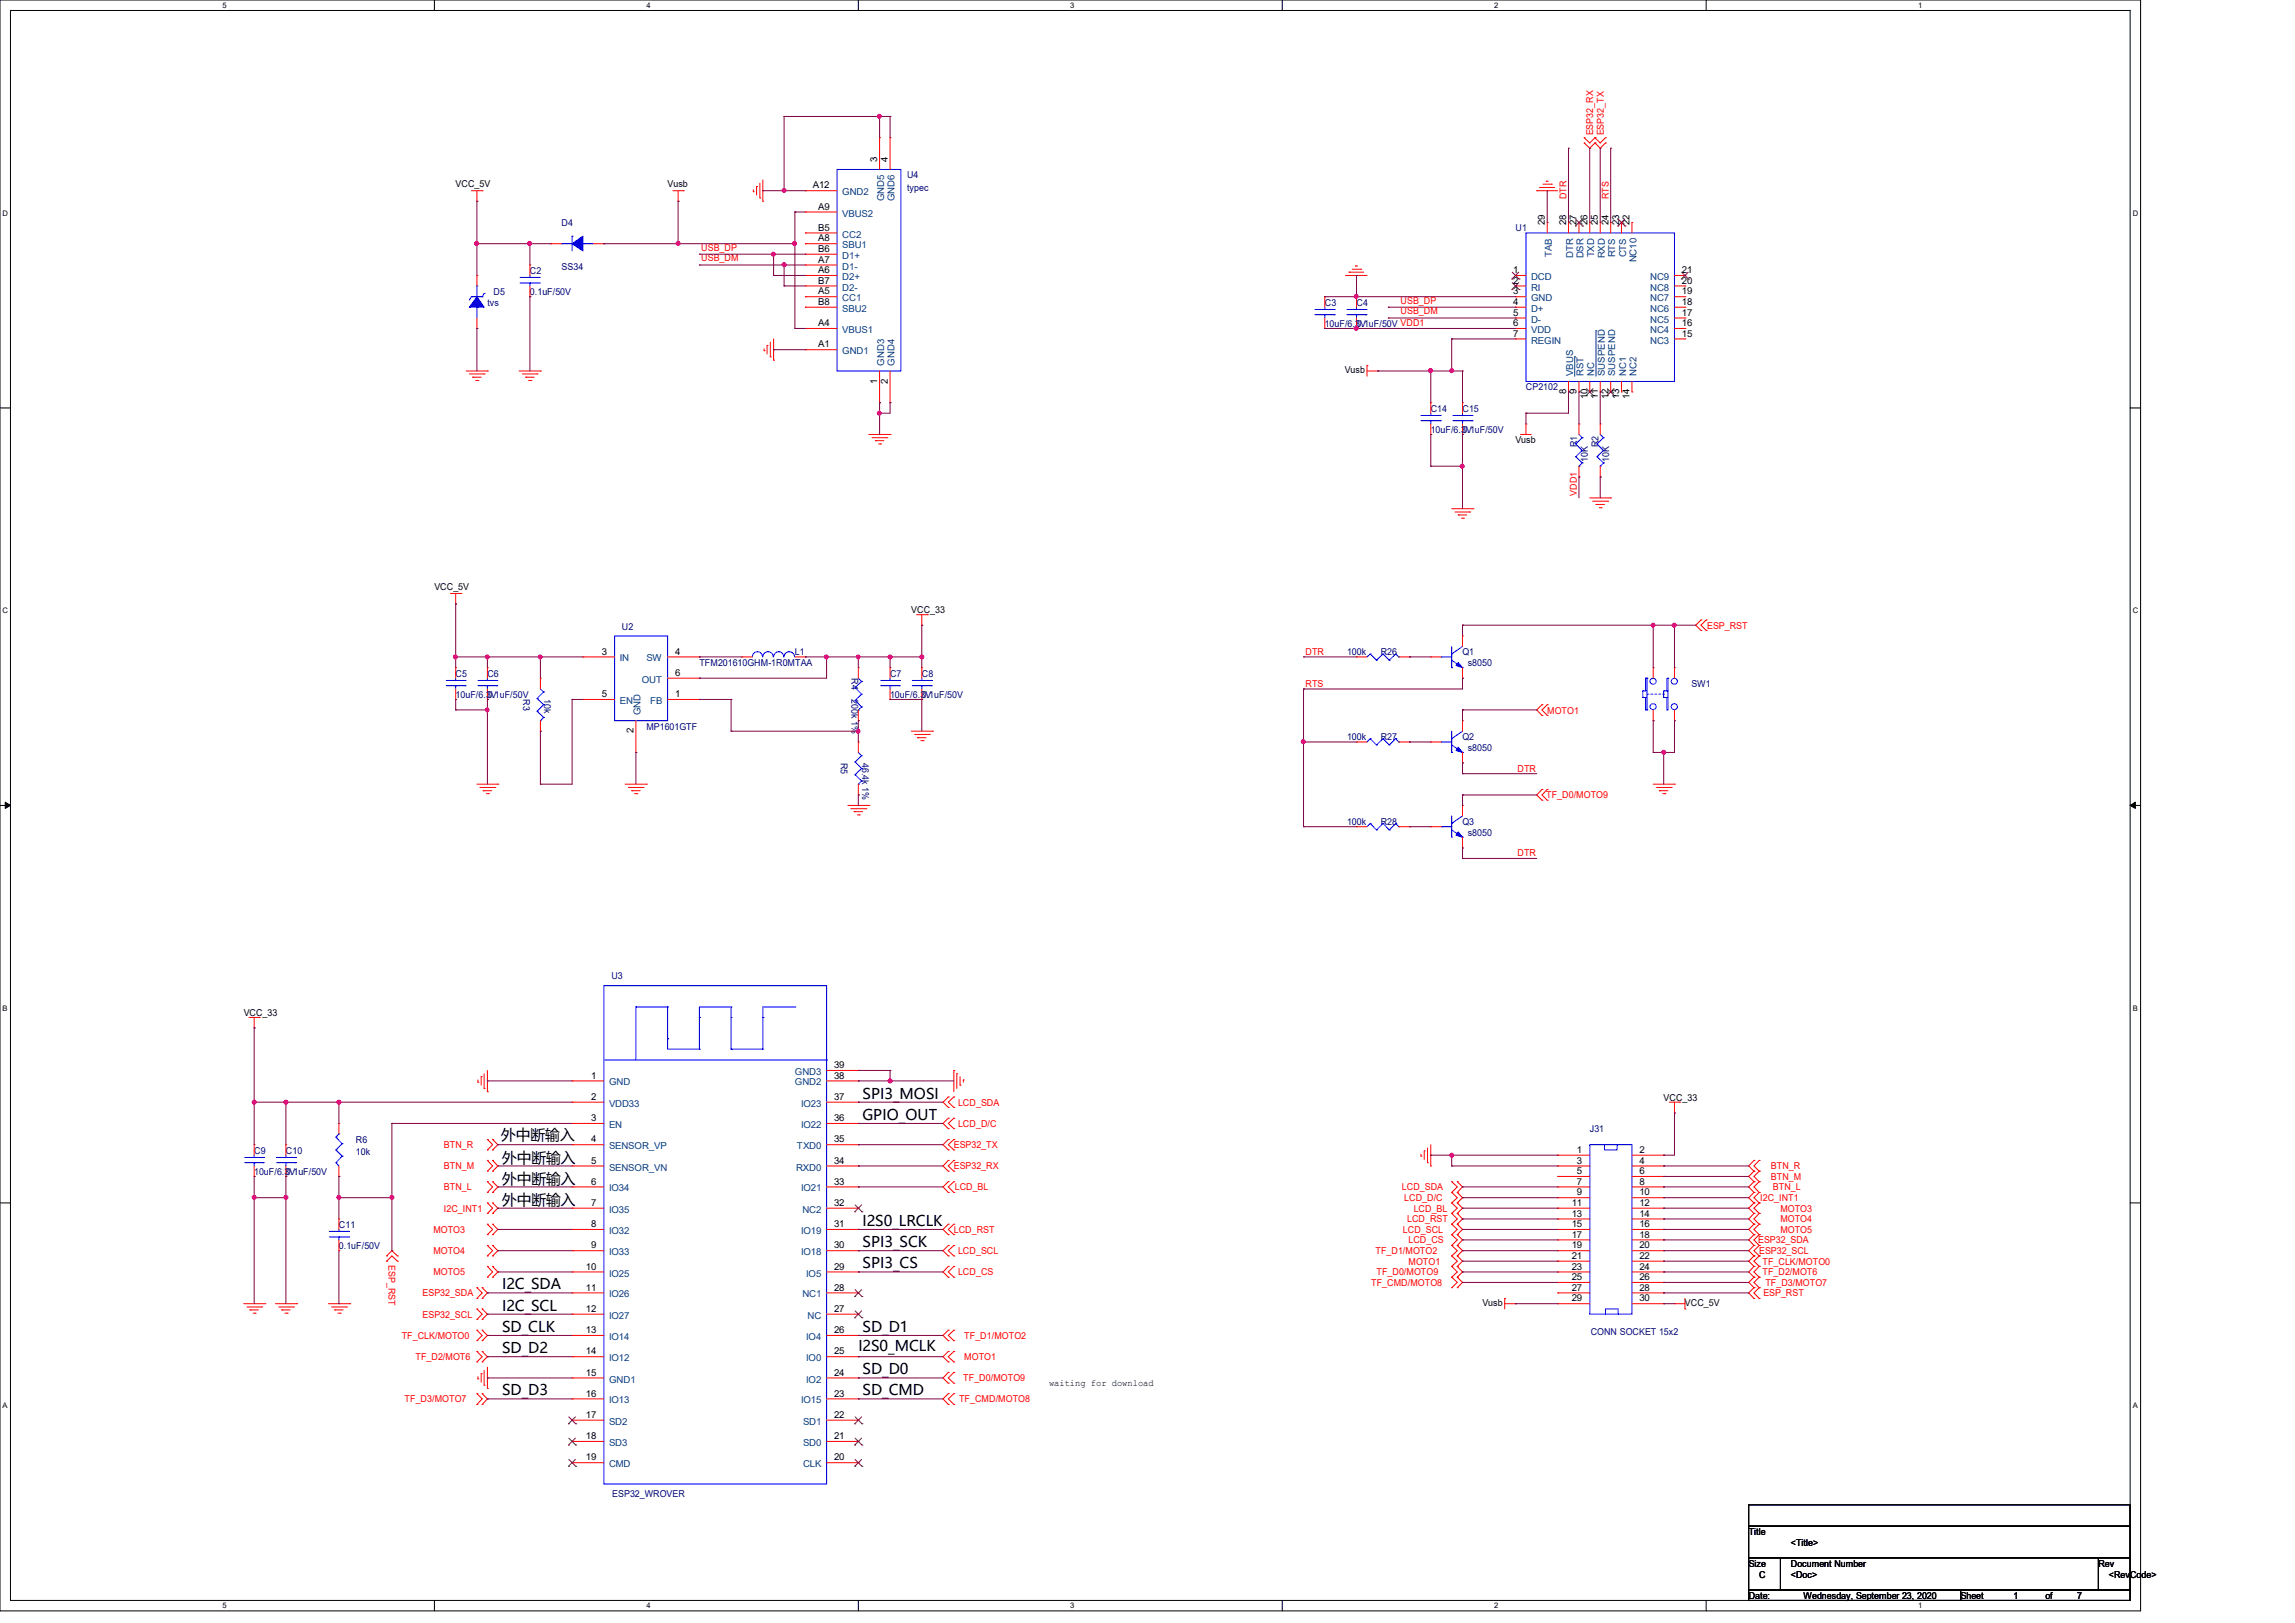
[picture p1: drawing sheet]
<svg xmlns="http://www.w3.org/2000/svg" width="297mm" height="210mm" viewBox="0 0 297 210" stroke-linecap="round" stroke-linejoin="round" font-family="sans-serif">
<defs><g id="words">
<g font-size="1.9">
<text x="111.6" y="142.2">SPI3_MOSI</text>
<text x="64.9" y="147.5">外中断输入</text>
<text x="111.6" y="144.9">GPIO_OUT</text>
<text x="65" y="150.5">外中断输入</text>
<text x="65" y="153.2">外中断输入</text>
<text x="65" y="155.9">外中断输入</text>
<text x="111.6" y="158.6">I2S0_LRCLK</text>
<text x="111.6" y="161.3">SPI3_SCK</text>
<text x="65" y="166.8">I2C_SDA</text>
<text x="111.6" y="164.1">SPI3_CS</text>
<text x="65" y="172.3">SD_CLK</text>
<text x="65" y="169.6">I2C_SCL</text>
<text x="111.6" y="172.3">SD_D1</text>
<text x="65" y="175">SD_D2</text>
<text x="111.1" y="174.8">I2S0_MCLK</text>
<text x="111.6" y="177.8">SD_D0</text>
<text x="65" y="180.6">SD_D3</text>
<text x="111.6" y="180.6">SD_CMD</text>
</g>
<g font-size="1.2" fill="#f00">
<text x="206.2" y="17.5" transform="rotate(-90 206.2 17.5)">ESP32_RX</text>
<text x="207.6" y="17.5" transform="rotate(-90 207.6 17.5)">ESP32_TX</text>
<text x="202.7" y="25.8" transform="rotate(-90 202.7 25.8)">DTR</text>
<text x="208.2" y="25.8" transform="rotate(-90 208.2 25.8)">RTS</text>
<text x="90.8" y="33.8">USB_DM</text>
<text x="90.8" y="32.4">USB_DP</text>
<text x="181.3" y="39.3">USB_DP</text>
<text x="181.3" y="40.7">USB_DM</text>
<text x="204.1" y="64.2" transform="rotate(-90 204.1 64.2)">VDD1</text>
<text x="220.9" y="81.4">ESP_RST</text>
<text x="168.9" y="84.8">DTR</text>
<text x="168.9" y="88.9">RTS</text>
<text x="200.2" y="92.3">MOTO1</text>
<text x="196.4" y="99.9">DTR</text>
<text x="200.1" y="103.3">TF_D0/MOTO9</text>
<text x="196.4" y="110.8">DTR</text>
<text x="124" y="143.1">LCD_SDA</text>
<text x="57.4" y="148.6">BTN_R</text>
<text x="123.4" y="148.6">ESP32_TX</text>
<text x="124" y="145.8">LCD_D/C</text>
<text x="57.4" y="151.3">BTN_M</text>
<text x="57.4" y="154">BTN_L</text>
<text x="123.4" y="151.3">ESP32_RX</text>
<text x="123.6" y="154">LCD_BL</text>
<text x="181.4" y="154">LCD_SDA</text>
<text x="181.7" y="155.4">LCD_D/C</text>
<text x="227.8" y="155.4">I2C_INT1</text>
<text x="229.2" y="151.3">BTN_R</text>
<text x="229.2" y="152.7">BTN_M</text>
<text x="229.4" y="154">BTN_L</text>
<text x="56.1" y="159.6">MOTO3</text>
<text x="57.4" y="156.8">I2C_INT1</text>
<text x="123.4" y="159.6">LCD_RST</text>
<text x="181.6" y="159.6">LCD_SCL</text>
<text x="182.1" y="158.2">LCD_RST</text>
<text x="182.3" y="160.9">LCD_CS</text>
<text x="183" y="156.8">LCD_BL</text>
<text x="227.5" y="160.9">ESP32_SDA</text>
<text x="230.4" y="156.8">MOTO3</text>
<text x="230.4" y="158.2">MOTO4</text>
<text x="230.4" y="159.6">MOTO5</text>
<text x="50.3" y="163.7" transform="rotate(90 50.3 163.7)">ESP_RST</text>
<text x="54.7" y="167.8">ESP32_SDA</text>
<text x="56.1" y="162.3">MOTO4</text>
<text x="56.1" y="165">MOTO5</text>
<text x="124" y="162.3">LCD_SCL</text>
<text x="124" y="165">LCD_CS</text>
<text x="177.5" y="166.4">TF_CMD/MOTO8</text>
<text x="178" y="162.3">TF_D1/MOTO2</text>
<text x="178.1" y="165">TF_D0/MOTO9</text>
<text x="182.3" y="163.7">MOTO1</text>
<text x="227.7" y="162.3">ESP32_SCL</text>
<text x="228.1" y="163.7">TF_CLK/MOTO0</text>
<text x="228.1" y="165">TF_D2/MOT6</text>
<text x="228.2" y="167.8">ESP_RST</text>
<text x="228.5" y="166.4">TF_D3/MOTO7</text>
<text x="52" y="173.3">TF_CLK/MOTO0</text>
<text x="54.7" y="170.5">ESP32_SCL</text>
<text x="124.8" y="173.3">TF_D1/MOTO2</text>
<text x="53.8" y="176">TF_D2/MOT6</text>
<text x="124.7" y="178.7">TF_D0/MOTO9</text>
<text x="124.8" y="176">MOTO1</text>
<text x="52.4" y="181.5">TF_D3/MOTO7</text>
<text x="124.1" y="181.5">TF_CMD/MOTO8</text>
</g>
<g font-size="1.2">
<text x="113.5" y="21" transform="rotate(-90 113.5 21)">3</text>
<text x="114.9" y="21" transform="rotate(-90 114.9 21)">4</text>
<text x="59" y="24.2">VCC_5V</text>
<text x="86.4" y="24.2">Vusb</text>
<text x="105.2" y="24.4">A12</text>
<text x="105.9" y="29.8">B5</text>
<text x="105.9" y="27.1">A9</text>
<text x="199.9" y="29.2" transform="rotate(-90 199.9 29.2)">29</text>
<text x="202.7" y="29.2" transform="rotate(-90 202.7 29.2)">28</text>
<text x="204" y="29.2" transform="rotate(-90 204 29.2)">27</text>
<text x="205.4" y="29.2" transform="rotate(-90 205.4 29.2)">26</text>
<text x="206.8" y="29.2" transform="rotate(-90 206.8 29.2)">25</text>
<text x="208.2" y="29.2" transform="rotate(-90 208.2 29.2)">24</text>
<text x="209.5" y="29.2" transform="rotate(-90 209.5 29.2)">23</text>
<text x="210.9" y="29.2" transform="rotate(-90 210.9 29.2)">22</text>
<text x="105.9" y="35.3">A6</text>
<text x="105.9" y="34">A7</text>
<text x="105.9" y="32.6">B6</text>
<text x="105.9" y="31.2">A8</text>
<text x="195.8" y="35.3">1</text>
<text x="217.7" y="35.3">21</text>
<text x="105.9" y="39.5">B8</text>
<text x="105.9" y="38.1">A5</text>
<text x="105.9" y="36.7">B7</text>
<text x="195.8" y="36.7">2</text>
<text x="195.8" y="38.1">3</text>
<text x="195.8" y="39.5">4</text>
<text x="195.8" y="40.9">5</text>
<text x="217.7" y="40.9">17</text>
<text x="217.7" y="39.5">18</text>
<text x="217.7" y="38.1">19</text>
<text x="217.7" y="36.7">20</text>
<text x="105.9" y="45">A1</text>
<text x="105.9" y="42.2">A4</text>
<text x="195.8" y="42.2">6</text>
<text x="195.8" y="43.6">7</text>
<text x="217.7" y="43.6">15</text>
<text x="217.7" y="42.2">16</text>
<text x="113.5" y="49.7" transform="rotate(-90 113.5 49.7)">1</text>
<text x="114.9" y="49.7" transform="rotate(-90 114.9 49.7)">2</text>
<text x="174" y="48.3">Vusb</text>
<text x="202.7" y="51" transform="rotate(-90 202.7 51)">8</text>
<text x="204" y="51" transform="rotate(-90 204 51)">9</text>
<text x="205.4" y="51.7" transform="rotate(-90 205.4 51.7)">10</text>
<text x="206.8" y="51.7" transform="rotate(-90 206.8 51.7)">11</text>
<text x="208.2" y="51.7" transform="rotate(-90 208.2 51.7)">12</text>
<text x="209.5" y="51.7" transform="rotate(-90 209.5 51.7)">13</text>
<text x="210.9" y="51.7" transform="rotate(-90 210.9 51.7)">14</text>
<text x="196.1" y="57.4">Vusb</text>
<text x="56.2" y="76.3">VCC_5V</text>
<text x="117.9" y="79.3">VCC_33</text>
<text x="77.9" y="84.7">3</text>
<text x="87.4" y="87.5">6</text>
<text x="87.4" y="84.7">4</text>
<text x="77.9" y="90.2">5</text>
<text x="82" y="94.9" transform="rotate(-90 82 94.9)">2</text>
<text x="87.4" y="90.2">1</text>
<text x="31.5" y="131.4">VCC_33</text>
<text x="76.5" y="139.6">1</text>
<text x="76.5" y="142.3">2</text>
<text x="107.9" y="142.3">37</text>
<text x="107.9" y="139.6">38</text>
<text x="107.9" y="138.2">39</text>
<text x="215.3" y="142.4">VCC_33</text>
<text x="76.5" y="145.1">3</text>
<text x="76.5" y="147.8">4</text>
<text x="107.9" y="147.8">35</text>
<text x="107.9" y="145.1">36</text>
<text x="204.1" y="149.2">1</text>
<text x="212.2" y="149.2">2</text>
<text x="76.5" y="150.6">5</text>
<text x="76.5" y="153.3">6</text>
<text x="107.9" y="153.3">33</text>
<text x="107.9" y="150.6">34</text>
<text x="204.1" y="150.6">3</text>
<text x="204.1" y="151.9">5</text>
<text x="204.1" y="153.3">7</text>
<text x="204.1" y="154.7">9</text>
<text x="212.2" y="150.6">4</text>
<text x="212.2" y="151.9">6</text>
<text x="212.2" y="153.3">8</text>
<text x="212.2" y="154.7">10</text>
<text x="76.5" y="156">7</text>
<text x="76.5" y="158.8">8</text>
<text x="76.5" y="161.5">9</text>
<text x="107.9" y="161.5">30</text>
<text x="107.9" y="158.8">31</text>
<text x="107.9" y="156">32</text>
<text x="203.4" y="156">11</text>
<text x="203.4" y="157.4">13</text>
<text x="203.4" y="158.8">15</text>
<text x="203.4" y="160.1">17</text>
<text x="203.4" y="161.5">19</text>
<text x="212.2" y="156">12</text>
<text x="212.2" y="157.4">14</text>
<text x="212.2" y="158.8">16</text>
<text x="212.2" y="160.1">18</text>
<text x="212.2" y="161.5">20</text>
<text x="75.8" y="164.3">10</text>
<text x="75.8" y="167">11</text>
<text x="107.9" y="167">28</text>
<text x="107.9" y="164.3">29</text>
<text x="203.4" y="162.9">21</text>
<text x="203.4" y="164.3">23</text>
<text x="203.4" y="165.6">25</text>
<text x="203.4" y="167">27</text>
<text x="212.2" y="162.9">22</text>
<text x="212.2" y="164.3">24</text>
<text x="212.2" y="165.6">26</text>
<text x="212.2" y="167">28</text>
<text x="75.8" y="169.8">12</text>
<text x="75.8" y="172.5">13</text>
<text x="107.9" y="172.5">26</text>
<text x="107.9" y="169.8">27</text>
<text x="191.9" y="169">Vusb</text>
<text x="203.4" y="168.4">29</text>
<text x="212.2" y="168.4">30</text>
<text x="218.1" y="169">VCC_5V</text>
<text x="75.8" y="175.3">14</text>
<text x="75.8" y="178">15</text>
<text x="107.9" y="178">24</text>
<text x="107.9" y="175.3">25</text>
<text x="135.8" y="179.3">waiting for download</text>
<text x="75.8" y="180.7">16</text>
<text x="75.8" y="183.5">17</text>
<text x="107.9" y="183.5">22</text>
<text x="107.9" y="180.7">23</text>
<text x="75.8" y="186.2">18</text>
<text x="75.8" y="189">19</text>
<text x="107.9" y="189">20</text>
<text x="107.9" y="186.2">21</text>
<text x="226.3" y="198.6">Title</text>
<text x="226.3" y="202.7">Size</text>
<text x="231.8" y="200">&lt;Title&gt;</text>
<text x="231.8" y="202.7">Document Number</text>
<text x="271.6" y="202.7">Rev</text>
<text x="226.3" y="206.9">Date:</text>
<text x="227.7" y="204.1">C</text>
<text x="231.8" y="204.1">&lt;Doc&gt;</text>
<text x="233.4" y="206.9">Wednesday, September 23, 2020</text>
<text x="253.7" y="206.9">Sheet</text>
<text x="260.6" y="206.9">1</text>
<text x="264.7" y="206.9">of</text>
<text x="268.8" y="206.9">7</text>
<text x="272.9" y="204.1">&lt;RevCode&gt;</text>
</g>
<g font-size="1.2" fill="#000080">
<text x="117.4" y="23.1">U4</text>
<text x="72.7" y="29.3">D4</text>
<text x="117.4" y="24.7">typec</text>
<text x="196.1" y="29.9">U1</text>
<text x="68.6" y="35.4">C2</text>
<text x="72.7" y="34.9">SS34</text>
<text x="63.1" y="39.5">tvs</text>
<text x="63.9" y="38.1">D5</text>
<text x="68.6" y="38.1">0.1uF/50V</text>
<text x="171.4" y="39.5">C3</text>
<text x="175.6" y="39.5">C4</text>
<text x="171.4" y="42.3">10uF/6.3V</text>
<text x="175.6" y="42.3">0.1uF/50V VDD1</text>
<text x="185.2" y="53.3">C14</text>
<text x="189.3" y="53.3">C15</text>
<text x="197.5" y="50.5">CP2102</text>
<text x="185.2" y="56">10uF/6.3V</text>
<text x="189.3" y="56">0.1uF/50V</text>
<text x="204.1" y="57.9" transform="rotate(-90 204.1 57.9)">R1</text>
<text x="205.5" y="59.8" transform="rotate(-90 205.5 59.8)">10K</text>
<text x="206.9" y="57.9" transform="rotate(-90 206.9 57.9)">R2</text>
<text x="208.2" y="59.8" transform="rotate(-90 208.2 59.8)">10K</text>
<text x="80.5" y="81.5">U2</text>
<text x="59" y="87.5">C5</text>
<text x="63.1" y="87.5">C6</text>
<text x="90.5" y="86.1">TFM201610GHM-1R0MTAA</text>
<text x="102.9" y="84.8">L1</text>
<text x="110.2" y="87.8" transform="rotate(90 110.2 87.8)">R4</text>
<text x="115.2" y="87.5">C7</text>
<text x="119.3" y="87.5">C8</text>
<text x="174.3" y="84.8">100k</text>
<text x="178.7" y="84.8">R26</text>
<text x="189.3" y="84.8">Q1</text>
<text x="189.9" y="86.1">s8050</text>
<text x="218.9" y="88.9">SW1</text>
<text x="59" y="90.3">10uF/6.3V</text>
<text x="63.1" y="90.3">0.1uF/50V</text>
<text x="67.7" y="90.5" transform="rotate(90 67.7 90.5)">R3</text>
<text x="70.4" y="90.5" transform="rotate(90 70.4 90.5)">10k</text>
<text x="83.6" y="94.4">MP1601GTF</text>
<text x="110.2" y="90.5" transform="rotate(90 110.2 90.5)">200k 1%</text>
<text x="115.2" y="90.3">10uF/6.3V</text>
<text x="119.3" y="90.3">0.1uF/50V</text>
<text x="174.3" y="95.8">100k</text>
<text x="178.7" y="95.8">R27</text>
<text x="189.3" y="95.8">Q2</text>
<text x="108.8" y="98.7" transform="rotate(90 108.8 98.7)">R5</text>
<text x="111.6" y="98.7" transform="rotate(90 111.6 98.7)">46.4k 1%</text>
<text x="189.9" y="97.2">s8050</text>
<text x="174.3" y="106.7">100k</text>
<text x="178.7" y="106.7">R28</text>
<text x="189.3" y="106.7">Q3</text>
<text x="189.9" y="108.1">s8050</text>
<text x="79.1" y="126.7">U3</text>
<text x="32.9" y="149.3">C9</text>
<text x="37" y="149.3">C10</text>
<text x="46.1" y="147.9">R6</text>
<text x="46.1" y="149.5">10k</text>
<text x="205.7" y="146.5">J31</text>
<text x="32.9" y="152">10uF/6.3V</text>
<text x="37" y="152">0.1uF/50V</text>
<text x="43.9" y="158.9">C11</text>
<text x="43.9" y="161.6">0.1uF/50V</text>
<text x="205.9" y="172.7">CONN SOCKET 15x2</text>
<text x="79.2" y="193.7">ESP32_WROVER</text>
</g>
<g font-size="1.2" fill="#004080">
<text x="109" y="28">VBUS2</text>
<text x="109" y="25.3">GND2</text>
<text x="114.4" y="26" transform="rotate(-90 114.4 26)">GND5</text>
<text x="115.8" y="26" transform="rotate(-90 115.8 26)">GND6</text>
<text x="109" y="34.9">D1-</text>
<text x="109" y="33.5">D1+</text>
<text x="109" y="32.1">SBU1</text>
<text x="109" y="30.7">CC2</text>
<text x="200.8" y="33.3" transform="rotate(-90 200.8 33.3)">TAB</text>
<text x="203.6" y="33.4" transform="rotate(-90 203.6 33.4)">DTR</text>
<text x="204.9" y="33.4" transform="rotate(-90 204.9 33.4)">DSR</text>
<text x="206.3" y="33.3" transform="rotate(-90 206.3 33.3)">TXD</text>
<text x="207.7" y="33.4" transform="rotate(-90 207.7 33.4)">RXD</text>
<text x="209" y="33.3" transform="rotate(-90 209 33.3)">RTS</text>
<text x="210.4" y="33.3" transform="rotate(-90 210.4 33.3)">CTS</text>
<text x="211.8" y="34" transform="rotate(-90 211.8 34)">NC10</text>
<text x="109" y="40.3">SBU2</text>
<text x="109" y="39">CC1</text>
<text x="109" y="37.6">D2-</text>
<text x="109" y="36.2">D2+</text>
<text x="198.2" y="36.2">DCD</text>
<text x="198.2" y="37.6">RI</text>
<text x="198.2" y="39">GND</text>
<text x="198.2" y="40.3">D+</text>
<text x="198.2" y="41.7">D-</text>
<text x="213.6" y="41.7">NC5</text>
<text x="213.6" y="40.3">NC6</text>
<text x="213.6" y="39">NC7</text>
<text x="213.6" y="37.6">NC8</text>
<text x="213.6" y="36.2">NC9</text>
<text x="109" y="45.8">GND1</text>
<text x="109" y="43.1">VBUS1</text>
<text x="114.4" y="47.3" transform="rotate(-90 114.4 47.3)">GND3</text>
<text x="115.8" y="47.3" transform="rotate(-90 115.8 47.3)">GND4</text>
<text x="198.2" y="43.1">VDD</text>
<text x="198.2" y="44.4">REGIN</text>
<text x="213.6" y="44.4">NC3</text>
<text x="213.6" y="43.1">NC4</text>
<text x="203.6" y="48.7" transform="rotate(-90 203.6 48.7)">VBUS</text>
<text x="204.9" y="48.7" transform="rotate(-90 204.9 48.7)">RST</text>
<text x="206.3" y="48.7" transform="rotate(-90 206.3 48.7)">NC</text>
<text x="207.7" y="48.7" transform="rotate(-90 207.7 48.7)">SUSPEND</text>
<text x="209" y="48.7" transform="rotate(-90 209 48.7)">SUSPEND</text>
<text x="210.4" y="48.7" transform="rotate(-90 210.4 48.7)">NC1</text>
<text x="211.8" y="48.7" transform="rotate(-90 211.8 48.7)">NC2</text>
<text x="80.2" y="85.6">IN</text>
<text x="83.1" y="88.3">OUT</text>
<text x="83.6" y="85.6">SW</text>
<text x="80.2" y="91.1">EN</text>
<text x="82.9" y="92.6" transform="rotate(-90 82.9 92.6)">GND</text>
<text x="84.2" y="91.1">FB</text>
<text x="78.8" y="140.5">GND</text>
<text x="78.8" y="143.2">VDD33</text>
<text x="102.9" y="140.5">GND2</text>
<text x="102.9" y="139.1">GND3</text>
<text x="103.7" y="143.2">IO23</text>
<text x="78.8" y="146">EN</text>
<text x="78.8" y="148.7">SENSOR_VP</text>
<text x="103.1" y="148.7">TXD0</text>
<text x="103.7" y="146">IO22</text>
<text x="78.8" y="151.5">SENSOR_VN</text>
<text x="78.8" y="154.2">IO34</text>
<text x="103" y="151.5">RXD0</text>
<text x="103.7" y="154.2">IO21</text>
<text x="78.8" y="156.9">IO35</text>
<text x="78.8" y="159.7">IO32</text>
<text x="103.7" y="159.7">IO19</text>
<text x="103.8" y="156.9">NC2</text>
<text x="78.8" y="162.4">IO33</text>
<text x="78.8" y="165.2">IO25</text>
<text x="78.8" y="167.9">IO26</text>
<text x="103.7" y="162.4">IO18</text>
<text x="103.8" y="167.9">NC1</text>
<text x="104.3" y="165.2">IO5</text>
<text x="78.8" y="170.6">IO27</text>
<text x="78.8" y="173.4">IO14</text>
<text x="104.3" y="173.4">IO4</text>
<text x="104.5" y="170.6">NC</text>
<text x="78.8" y="176.1">IO12</text>
<text x="78.8" y="178.9">GND1</text>
<text x="104.3" y="178.9">IO2</text>
<text x="104.3" y="176.1">IO0</text>
<text x="78.8" y="181.6">IO13</text>
<text x="78.8" y="184.4">SD2</text>
<text x="103.7" y="181.6">IO15</text>
<text x="103.9" y="184.4">SD1</text>
<text x="78.8" y="187.1">SD3</text>
<text x="78.8" y="189.9">CMD</text>
<text x="103.9" y="189.9">CLK</text>
<text x="103.9" y="187.1">SD0</text>
</g>
<g font-size="1">
<text x="28.8" y="1">5</text>
<text x="83.7" y="1">4</text>
<text x="138.5" y="1">3</text>
<text x="193.4" y="1">2</text>
<text x="248.2" y="1">1</text>
<text x=".3" y="27.9">D</text>
<text x="276" y="27.9">D</text>
<text x=".3" y="79.4">C</text>
<text x="276" y="79.4">C</text>
<text x=".3" y="130.8">B</text>
<text x="276" y="130.8">B</text>
<text x=".3" y="182.2">A</text>
<text x="276" y="182.2">A</text>
<text x="28.8" y="208.1">5</text>
<text x="83.7" y="208.1">4</text>
<text x="138.5" y="208.1">3</text>
<text x="193.4" y="208.1">2</text>
<text x="248.2" y="208.1">1</text>
</g>
</g></defs>
<path d="M0 0h277v208.4h-277zM1.4 1.4h274.3v205.7h-274.3z" fill="none" stroke="#000" stroke-width=".13"/>
<g fill="#fff">
<path d="M28.8 .1h.5v1.1h-.5z"/>
<path d="M28.8 207.2h.5v1.1h-.5z"/>
</g>
<path d="M56.2 0v1.4M56.2 207.1v1.3" fill="none" stroke="#000" stroke-width=".13"/>
<g fill="#fff">
<path d="M83.7 .1h.5v1.1h-.5z"/>
<path d="M83.7 207.2h.5v1.1h-.5z"/>
</g>
<path d="M111.1 0v1.4M111.1 207.1v1.3" fill="none" stroke="#000" stroke-width=".13"/>
<g fill="#fff">
<path d="M138.5 .1h.6v1.1h-.6z"/>
<path d="M138.5 207.2h.6v1.1h-.6z"/>
</g>
<path d="M165.9 0v1.4M165.9 207.1v1.3" fill="none" stroke="#000" stroke-width=".13"/>
<g fill="#fff">
<path d="M193.4 .1h.5v1.1h-.5z"/>
<path d="M193.4 207.2h.5v1.1h-.5z"/>
</g>
<path d="M220.8 0v1.4M220.8 207.1v1.3" fill="none" stroke="#000" stroke-width=".13"/>
<g fill="#fff">
<path d="M248.2 .1h.6v1.1h-.6z"/>
<path d="M248.2 207.2h.6v1.1h-.6z"/>
<path d="M.3 27.1h.8v1.1h-.8z"/>
<path d="M276 27.1h.7v1.1h-.7z"/>
<path d="M.3 78.5h.8v1.1h-.8z"/>
<path d="M276 78.5h.7v1.1h-.7z"/>
</g>
<path d="M0 52.8h1.4M275.7 52.8h1.3" fill="none" stroke="#000" stroke-width=".13"/>
<g fill="#fff">
<path d="M.3 129.9h.7v1.1h-.7z"/>
<path d="M276 129.9h.6v1.1h-.6z"/>
</g>
<path d="M0 104.2h1.4M275.7 104.2h1.3" fill="none" stroke="#000" stroke-width=".13"/>
<path d="M.7 103.8l.7 .4-.7 .4zM275.7 104.2l.7-.4v.8z" fill="#000" stroke="#000" stroke-width=".13"/>
<g fill="#fff">
<path d="M.3 181.4h.7v1.1h-.7z"/>
<path d="M276 181.4h.6v1.1h-.6z"/>
</g>
<path d="M0 155.7h1.4M275.7 155.7h1.3M226.3 194.7h49.4v2.8h-49.4zM226.3 197.5h49.4v4.1h-49.4zM226.3 201.6h4.1v4.1h-4.1zM226.3 205.7h27.4v1.4h-27.4zM230.4 201.6h41.2v4.1h-41.2zM253.7 205.7h22v1.4h-22zM271.6 201.6h4.1v4.1h-4.1z" fill="none" stroke="#000" stroke-width=".13"/>
<g fill="none" stroke="#f00" stroke-width=".13">
<path d="M113.8 17.8h.1M113.8 17.8v4.1M115.2 17.8h.1M115.2 17.8v4.1M205 18.5h.1M205 17.8h.1M205 18.5l.7 .7 .7-.7M205 17.8l.7 .7 .7-.7M206.4 18.5h.1M206.4 17.8h.1M206.4 18.5l.7 .7 .7-.7M206.4 17.8l.7 .7 .7-.7"/>
<path d="M207.8 18.5h.1M207.8 17.8h.1M61 24.7h1.4M61.7 26h.1M61.7 35.6h.1M61.7 24.7v1.3M61.7 35.6v1.4M62.4 24.7h.1M68.6 34.3h.1M68.6 38.4h.1M68.6 34.3v1.3M68.6 37v1.4"/>
<path d="M71.3 31.5h.1M71.3 31.5h1.4M76.8 31.5h1.3M78.1 31.5h.1M87.1 24.7h1.3M87.8 26h.1M87.8 24.7v1.3M88.4 24.7h.1M97.5 24.8h.1M97.5 24.6v.2M97.9 24.1h.1M97.9 24.1v1.1"/>
<path d="M98.3 25.6h.1M98.3 23.7v1.9M98.7 26h.1M98.7 23.3v2.7M104.2 39.8h.1M104.2 38.4h.1M104.2 37h.1M104.2 35.6h.1M104.2 34.3h.1M104.2 32.9h.1M104.2 31.5h.1M104.2 30.1h.1"/>
<path d="M104.2 27.4h.1M104.2 24.7h.1M104.2 24.7h4.1M104.2 35.6h4.1M104.2 31.5h4.1M104.2 37h4.1M104.2 38.4h4.1M104.2 39.8h4.1M104.2 34.3h4.1M104.2 32.9h4.1M104.2 30.1h4.1M104.2 27.4h4.1"/>
<path d="M171.4 38.4h.1M171.4 38.4v1.4M174.2 35.6h.1M174.2 35.6h2.7M174.6 35.2h.1M174.6 35.2h1.9M175 34.8h1.1M175.4 34.4h.1M175.4 34.4h.3M175.6 38.4h.1M175.6 38.4v1.4M176.1 34.8h.1"/>
<path d="M196.1 35.6h.1M196.1 37h.1M196.1 38.4h.1M196.1 39.8h.1M196.1 35.6h1.4M196.1 37h1.4M196.1 38.4h1.4M196.1 39.8h1.4M198.9 24.7h.1M198.9 24.7h2.7M199.3 24.3h.1M199.3 24.3h1.9"/>
<path d="M199.7 23.8h1.1M200.1 23.5h.1M200.1 23.5h.3M200.2 28.8h.1M200.2 28.8v1.3M200.8 23.8h.1M203 28.8h.1M203 28.8v1.3M204.3 28.8h.1M204.3 28.8v1.3M205.7 28.8h.1M205.7 28.8v1.3"/>
<path d="M207.1 28.8h.1M207.1 28.8v1.3M208.4 28.8h.1M208.4 28.8v1.3M209.8 28.8h.1M209.8 28.8v1.3M211.2 28.8h.1M211.2 28.8v1.3M216.7 35.6h1.4M216.7 37h1.4M216.7 38.4h1.4M216.7 39.8h1.4"/>
<path d="M218.1 39.8h.1M218.1 38.4h.1M218.1 37h.1M218.1 35.6h.1M60.3 48h2.8M60.7 48.4h2M61.2 48.8h.1M61.2 48.8h1.1M61.6 49.2h.2M61.7 42.5h.1M61.7 41.1v1.4M61.8 49.2h.1"/>
<path d="M62.7 48.4h.1M63.1 48h.1M67.2 48h2.7M67.6 48.4h1.9M68 48.8h.1M68 48.8h1.1M68.4 49.2h.3M68.7 49.2h.1M69.5 48.4h.1M69.9 48h.1M98.9 45.4h.1M98.9 45.1v.3"/>
<path d="M99.3 44.7h.1M99.3 44.7v1.1M99.7 46.2h.1M99.7 44.3v1.9M100.1 46.6h.1M100.1 43.9v2.7M104.2 45.3h.1M104.2 42.5h.1M104.2 42.5h4.1M104.2 45.3h4.1M112.4 56.2h2.8M112.9 56.6h1.9"/>
<path d="M113.3 57h.1M113.3 57h1.1M113.7 57.4h.3M113.8 52.1h.1M113.8 48v4.1M114 57.4h.1M114.8 56.6h.1M115.2 56.2h.1M115.2 52.1h.1M115.2 48v4.1M171.4 42.5h.1M171.4 41.1v1.4"/>
<path d="M175.6 42.5h.1M175.6 41.1v1.4M176.9 47.3h.1M176.9 48h1.4M176.9 47.3v1.4M178.3 48h.1M185.2 52.1h.1M185.2 56.2h.1M185.2 52.1v1.4M185.2 54.9v1.3M189.3 52.1h.1M189.3 56.2h.1"/>
<path d="M189.3 52.1v1.4M189.3 54.9v1.3M196.1 41.1h.1M196.1 42.5h.1M196.1 43.9h.1M196.1 41.1h1.4M196.1 42.5h1.4M196.1 43.9h1.4M196.8 56.2h.1M196.8 56.2h1.4M197.5 54.9h.1M197.5 54.9v1.3"/>
<path d="M203 50.7h.1M203 49.4v1.3M204.3 54.9h.1M204.3 50.7h.1M204.3 49.4v1.3M204.3 54.9v1.3M205.7 50.7h.1M205.7 49.4v1.3M207.1 54.9h.1M207.1 50.7h.1M207.1 49.4v1.3M207.1 54.9v1.3"/>
<path d="M208.4 50.7h.1M208.4 49.4v1.3M209.8 50.7h.1M209.8 49.4v1.3M211.2 50.7h.1M211.2 49.4v1.3M216.7 41.1h1.4M216.7 42.5h1.4M216.7 43.9h1.4M218.1 43.9h.1M218.1 42.5h.1M218.1 41.1h.1"/>
<path d="M58.3 76.8h1.3M59 78.1h.1M59 76.8v1.3M59.6 76.8h.1M118.6 79.5h1.4M119.3 79.5v1.4M120 79.5h.1M187.9 65.8h2.7M188.3 66.3h1.9M188.7 66.6h.1M188.7 66.6h1.1M189.1 67.1h.3"/>
<path d="M189.4 67.1h.1M190.2 66.3h.1M190.6 65.8h.1M204.3 61.7h.1M204.3 60.3v1.4M205.7 64.4h2.7M206.1 64.9h2M206.5 65.3h.1M206.5 65.3h1.1M207 65.7h.2M207.1 61.7h.1M207.1 60.3v1.4"/>
<path d="M207.2 65.7h.1M208.1 64.9h.1M208.4 64.4h.1M59 86.4h.1M59 90.5h.1M59 86.4v1.4M59 89.2v1.3M63.1 86.4h.1M63.1 90.5h.1M63.1 86.4v1.4M63.1 89.2v1.3M69.9 87.8h.1"/>
<path d="M69.9 94.6h.1M69.9 87.8v1.4M69.9 93.3v1.3M75.4 85h.1M75.4 90.5h.1M75.4 85h4.1M75.4 90.5h4.1M82.3 97.4h.1M82.3 93.3v4.1M86.4 85h4.1M86.4 90.5h4.1M86.4 87.8h4.1"/>
<path d="M90.5 90.5h.1M90.5 87.8h.1M90.5 85h.1M96 85h.1M96 85h1.4M102.9 85h1.3M104.2 85h.1M111.1 96h.1M111.1 86.4h.1M111.1 93.3h.1M111.1 86.4v1.4M111.1 91.9v1.4"/>
<path d="M111.1 96v1.4M115.2 86.4h.1M115.2 90.5h.1M115.2 86.4v1.4M115.2 89.2v1.3M117.9 94.6h2.8M118.4 95h1.9M118.7 95.5h.1M118.7 95.5h1.1M119.2 95.8h.3M119.3 80.9h.1M119.3 86.4h.1"/>
<path d="M119.3 90.5h.1M119.3 86.4v1.4M119.3 89.2v1.3M119.5 95.8h.1M120.3 95h.1M120.7 94.6h.1M175.6 96h.1M175.6 85h.1M175.6 96h1.3M175.6 85h1.3M181 96h1.4M181 85h1.4"/>
<path d="M182.4 96h.1M182.4 85h.1M185.2 85h.1M185.2 96h.1M185.2 96h1.3M185.2 85h1.3M189.3 82.3h.1M189.3 87.8h.1M189.3 93.3h.1M189.3 98.7h.1M189.3 82.3v1.4M189.3 86.4v1.4"/>
<path d="M189.3 93.3v1.3M189.3 97.4v1.3M199.6 91.2h.1M199.6 92.6h.1M199.6 91.2l-.7 .7 .7 .7M200.2 92.6h.1M200.2 91.2h.1M200.2 91.2l-.6 .7 .6 .7M214 93.3h.1M214 86.4h.1M214 86.4v1.4M214 91.9v1.4"/>
<path d="M216.7 93.3h.1M216.7 86.4h.1M216.7 86.4v1.4M216.7 91.9v1.4M220.1 80.2h.1M220.1 81.6h.1M220.1 80.2l-.6 .7 .6 .7M220.8 81.6h.1M220.8 80.2h.1M220.8 80.2l-.7 .7 .7 .7M61.7 101.5h2.7M62.1 101.9h2"/>
<path d="M62.5 102.3h.1M62.5 102.3h1.1M62.9 102.7h.3M63.2 102.7h.1M64.1 101.9h.1M64.4 101.5h.1M80.9 101.5h2.8M81.3 101.9h1.9M81.7 102.3h.1M81.7 102.3h1.1M82.1 102.7h.3M82.4 102.7h.1"/>
<path d="M83.2 101.9h.1M83.7 101.5h.1M109.7 104.2h2.7M110.1 104.6h2M110.5 105h.1M110.5 105h1.1M111 105.5h.2M111.1 102.9h.1M111.1 101.5v1.4M111.2 105.5h.1M112.1 104.6h.1M112.4 104.2h.1"/>
<path d="M175.6 107h.1M175.6 107h1.3M181 107h1.4M182.4 107h.1M185.2 107h.1M185.2 107h1.3M189.3 104.2h.1M189.3 109.7h.1M189.3 104.2v1.4M189.3 108.3v1.4M199.6 102.2h.1M199.6 103.5h.1"/>
<path d="M199.6 102.2l-.7 .7 .7 .6M200.2 103.5h.1M200.2 102.2h.1M200.2 102.2l-.6 .7 .6 .6M214 101.5h2.7M214.4 101.9h1.9M214.8 102.3h.1M214.8 102.3h1.1M215.2 102.7h.3M215.5 102.7h.1M216.3 101.9h.1M216.7 101.5h.1"/>
<path d="M32.2 131.7h1.4M32.9 133h.1M32.9 131.7v1.3M33.6 131.7h.1M61.8 139.7v.3M62.3 139.3h.1M62.3 139.3v1.1M62.7 138.9v1.9M63.1 138.5v2.8M74 139.9h.1M74 139.9h4.1M107 139.9h4.1"/>
<path d="M107 138.5h4.1M111.1 139.9h.1M111.1 138.5h.1M123.4 138.5h.1M123.4 138.5v2.8M123.8 138.9h.1M123.8 138.9v1.9M124.2 139.3v1.1M124.7 139.7h.1M124.7 139.7v.3M32.9 148.1h.1M32.9 152.2h.1"/>
<path d="M32.9 148.1v1.4M32.9 150.9v1.3M37 148.1h.1M37 152.2h.1M37 148.1v1.4M37 150.9v1.3M43.9 157.7h.1M43.9 152.2h.1M43.9 145.4h.1M43.9 145.4v1.3M43.9 150.9v1.3M43.9 157.7v1.4"/>
<path d="M61.8 140h.1M62.7 140.8h.1M63.1 141.3h.1M63.1 148.8h.1M63.1 147.4h.1M63.1 151.6h.1M63.1 150.2h.1M63.1 154.3h.1M63.1 152.9h.1M63.1 157h.1M63.1 155.7h.1M63.1 159.8h.1"/>
<path d="M63.1 158.4h.1M63.1 147.4l.7 .7-.7 .7M63.1 150.2l.7 .7-.7 .7M63.1 152.9l.7 .7-.7 .7M63.1 155.7l.7 .6-.7 .7M63.1 158.4l.7 .7-.7 .7M63.8 147.4h.1M63.8 148.8h.1M63.8 150.2h.1M63.8 151.6h.1M63.8 152.9h.1M63.8 154.3h.1"/>
<path d="M63.8 155.7h.1M63.8 157h.1M63.8 158.4h.1M63.8 159.8h.1M63.8 147.4l.6 .7-.6 .7M63.8 150.2l.6 .7-.6 .7M63.8 152.9l.6 .7-.6 .7M63.8 155.7l.6 .6-.6 .7M63.8 158.4l.6 .7-.6 .7M74 142.6h.1M74 145.4h.1M74 148.1h.1"/>
<path d="M74 150.9h.1M74 153.6h.1M74 156.3h.1M74 159.1h.1M74 142.6h4.1M74 145.4h4.1M74 148.1h4.1M74 150.9h4.1M74 153.6h4.1M74 156.3h4.1M74 159.1h4.1M107 142.6h4.1"/>
<path d="M107 145.4h4.1M107 148.1h4.1M107 150.9h4.1M107 153.6h4.1M107 156.3h4.1M107 159.1h4.1M111.1 159.1h.1M111.1 156.3h.1M111.1 153.6h.1M111.1 150.9h.1M111.1 148.1h.1M111.1 145.4h.1"/>
<path d="M111.1 142.6h.1M122.7 141.9h.1M122.7 143.3h.1M122.7 144.7h.1M122.7 146h.1M122.7 147.4h.1M122.7 148.8h.1M122.7 150.2h.1M122.7 151.6h.1M122.7 152.9h.1M122.7 154.3h.1M122.7 158.4h.1"/>
<path d="M122.7 159.8h.1M122.7 141.9l-.7 .7 .7 .7M122.7 144.7l-.7 .7 .7 .6M122.7 147.4l-.7 .7 .7 .7M122.7 150.2l-.7 .7 .7 .7M122.7 152.9l-.7 .7 .7 .7M122.7 158.4l-.7 .7 .7 .7M123.4 143.3h.1M123.4 141.9h.1M123.4 146h.1M123.4 144.7h.1M123.4 148.8h.1"/>
<path d="M123.4 147.4h.1M123.4 151.6h.1M123.4 150.2h.1M123.4 154.3h.1M123.4 152.9h.1M123.4 159.8h.1M123.4 158.4h.1M123.4 141.9l-.7 .7 .7 .7M123.4 144.7l-.7 .7 .7 .6M123.4 147.4l-.7 .7 .7 .7M123.4 150.2l-.7 .7 .7 .7M123.4 152.9l-.7 .7 .7 .7"/>
<path d="M123.4 158.4l-.7 .7 .7 .7M124.2 140.4h.1M183.9 149.6h.1M183.9 149.4v.2M184.3 148.9h.1M184.3 148.9v1.1M184.7 150.5h.1M184.7 148.5v2M185.2 150.9h.1M185.2 148.1v2.8M187.9 154.3h.1M187.9 152.9h.1"/>
<path d="M187.9 155.7h.1M187.9 157h.1M187.9 158.4h.1M187.9 159.8h.1M187.9 152.9l.7 .7-.7 .7M187.9 154.3l.7 .7-.7 .7M187.9 155.7l.7 .6-.7 .7M187.9 157l.7 .7-.7 .7M187.9 158.4l.7 .7-.7 .7M187.9 159.8l.7 .6-.7 .8M188.6 152.9h.1M188.6 154.3h.1"/>
<path d="M188.6 155.7h.1M188.6 157h.1M188.6 158.4h.1M188.6 159.8h.1M188.6 152.9l.7 .7-.7 .7M188.6 154.3l.7 .7-.7 .7M188.6 155.7l.7 .6-.7 .7M188.6 157l.7 .7-.7 .7M188.6 158.4l.7 .7-.7 .7M188.6 159.8l.7 .6-.7 .8M201.6 149.5h.1M201.6 150.9h.1"/>
<path d="M201.6 152.2h.1M201.6 153.6h.1M201.6 155h.1M201.6 156.3h.1M201.6 157.7h.1M201.6 159.1h.1M201.6 150.9h4.1M201.6 153.6h4.1M201.6 156.3h4.1M201.6 159.1h4.1M201.6 149.5h4.1M201.6 152.2h4.1"/>
<path d="M201.6 155h4.1M201.6 157.7h4.1M211.2 150.9h4.1M211.2 153.6h4.1M211.2 156.3h4.1M211.2 159.1h4.1M211.2 149.5h4.1M211.2 152.2h4.1M211.2 155h4.1M211.2 157.7h4.1M215.3 149.5h.1M215.3 150.9h.1"/>
<path d="M215.3 152.2h.1M215.3 153.6h.1M215.3 155h.1M215.3 156.3h.1M215.3 157.7h.1M215.3 159.1h.1M216 142.6h1.4M216.7 144h.1M216.7 142.6v1.4M217.4 142.6h.1M227 150.2h.1M227 151.6h.1"/>
<path d="M227 152.9h.1M227 154.3h.1M227 155.7h.1M227 157h.1M227 158.4h.1M227 159.8h.1M227 150.2l-.7 .7 .7 .7M227 151.6l-.7 .6 .7 .7M227 152.9l-.7 .7 .7 .7M227 154.3l-.7 .7 .7 .7M227 155.7l-.7 .6 .7 .7M227 157l-.7 .7 .7 .7"/>
<path d="M227 158.4l-.7 .7 .7 .7M227 159.8l-.7 .6 .7 .8M227.7 151.6h.1M227.7 150.2h.1M227.7 152.9h.1M227.7 154.3h.1M227.7 155.7h.1M227.7 157h.1M227.7 158.4h.1M227.7 159.8h.1M227.7 150.2l-.7 .7 .7 .7M227.7 151.6l-.7 .6 .7 .7"/>
<path d="M227.7 152.9l-.7 .7 .7 .7M227.7 154.3l-.7 .7 .7 .7M227.7 155.7l-.7 .6 .7 .7M227.7 157l-.7 .7 .7 .7M227.7 158.4l-.7 .7 .7 .7M227.7 159.8l-.7 .6 .7 .8M31.5 168.7h2.8M32 169.1h1.9M32.3 169.5h.1M32.3 169.5h1.1M32.8 169.9h.2M33 169.9h.1"/>
<path d="M33.9 169.1h.1M34.3 168.7h.1M35.6 168.7h2.8M36.1 169.1h1.9M36.4 169.5h.1M36.4 169.5h1.1M36.9 169.9h.3M37.2 169.9h.1M38 169.1h.1M38.4 168.7h.1M42.5 168.7h2.8M42.9 169.1h1.9"/>
<path d="M43.3 169.5h.1M43.3 169.5h1.1M43.7 169.9h.3M43.9 161.8h.1M43.9 160.4v1.4M44 169.9h.1M44.8 169.1h.1M45.3 168.7h.1M50 162.5h.1M50 163.2h.1M50 162.5l.7-.7 .7 .7M50 163.2l.7-.7 .7 .7"/>
<path d="M51.4 162.5h.1M51.4 163.2h.1M61.7 168h.1M61.7 166.6h.1M61.7 170.7h.1M61.7 169.4h.1M61.7 173.5h.1M61.7 172.1h.1M61.7 176.2h.1M61.7 174.9h.1M61.7 166.6l.7 .7-.7 .7M61.7 169.4l.7 .7-.7 .6"/>
<path d="M61.7 172.1l.7 .7-.7 .7M61.7 174.9l.7 .7-.7 .6M61.8 178.4h.1M61.8 178.1v.3M62.3 177.8h.1M62.3 177.8v1.1M62.4 166.6h.1M62.4 168h.1M62.4 169.4h.1M62.4 170.7h.1M62.4 172.1h.1M62.4 173.5h.1"/>
<path d="M62.4 174.9h.1M62.4 176.2h.1M62.4 166.6l.7 .7-.7 .7M62.4 169.4l.7 .7-.7 .6M62.4 172.1l.7 .7-.7 .7M62.4 174.9l.7 .7-.7 .6M62.7 179.2h.1M62.7 177.3v1.9M63.1 179.7h.1M63.1 162.5h.1M63.1 161.2h.1M63.1 165.3h.1"/>
<path d="M63.1 163.9h.1M63.1 176.9v2.8M63.1 161.2l.7 .6-.7 .7M63.1 163.9l.7 .7-.7 .7M63.8 161.2h.1M63.8 162.5h.1M63.8 163.9h.1M63.8 165.3h.1M63.8 161.2l.6 .6-.6 .7M63.8 163.9l.6 .7-.6 .7M74 161.8h.1M74 164.6h.1"/>
<path d="M74 167.3h.1M74 170.1h.1M74 172.8h.1M74 175.6h.1M74 178.3h.1M74 161.8h4.1M74 164.6h4.1M74 167.3h4.1M74 170.1h4.1M74 172.8h4.1M74 175.6h4.1M74 178.3h4.1"/>
<path d="M107 161.8h4.1M107 164.6h4.1M107 167.3h4.1M107 170.1h4.1M107 172.8h4.1M107 175.6h4.1M107 178.3h4.1M111.1 178.3h.1M111.1 175.6h.1M111.1 172.8h.1M111.1 170.1h.1M111.1 167.3h.1"/>
<path d="M111.1 164.6h.1M111.1 161.8h.1M122.7 161.2h.1M122.7 162.5h.1M122.7 163.9h.1M122.7 165.3h.1M122.7 172.1h.1M122.7 173.5h.1M122.7 174.9h.1M122.7 176.2h.1M122.7 177.6h.1M122.7 179h.1"/>
<path d="M122.7 161.2l-.7 .6 .7 .7M122.7 163.9l-.7 .7 .7 .7M122.7 172.1l-.7 .7 .7 .7M122.7 174.9l-.7 .7 .7 .6M122.7 177.6l-.7 .7 .7 .7M123.4 162.5h.1M123.4 161.2h.1M123.4 165.3h.1M123.4 163.9h.1M123.4 173.5h.1M123.4 172.1h.1M123.4 176.2h.1"/>
<path d="M123.4 174.9h.1M123.4 179h.1M123.4 177.6h.1M123.4 161.2l-.7 .6 .7 .7M123.4 163.9l-.7 .7 .7 .7M123.4 172.1l-.7 .7 .7 .7M123.4 174.9l-.7 .7 .7 .6M123.4 177.6l-.7 .7 .7 .7M187.9 161.2h.1M187.9 162.5h.1M187.9 163.9h.1M187.9 165.3h.1"/>
<path d="M187.9 166.6h.1M187.9 161.2l.7 .6-.7 .7M187.9 162.5l.7 .7-.7 .7M187.9 163.9l.7 .7-.7 .7M187.9 165.3l.7 .6-.7 .7M188.6 161.2h.1M188.6 162.5h.1M188.6 163.9h.1M188.6 165.3h.1M188.6 166.6h.1M188.6 161.2l.7 .6-.7 .7M188.6 162.5l.7 .7-.7 .7"/>
<path d="M188.6 163.9l.7 .7-.7 .7M188.6 165.3l.7 .6-.7 .7M194.7 168h.1M194.7 168.7h1.4M194.7 168v1.4M196.1 168.7h.1M201.6 160.4h.1M201.6 161.8h.1M201.6 163.2h.1M201.6 164.6h.1M201.6 165.9h.1M201.6 167.3h.1"/>
<path d="M201.6 168.7h.1M201.6 168.7h4.1M201.6 161.8h4.1M201.6 164.6h4.1M201.6 167.3h4.1M201.6 160.4h4.1M201.6 163.2h4.1M201.6 165.9h4.1M211.2 168.7h4.1M211.2 161.8h4.1M211.2 164.6h4.1M211.2 167.3h4.1"/>
<path d="M211.2 160.4h4.1M211.2 163.2h4.1M211.2 165.9h4.1M215.3 160.4h.1M215.3 161.8h.1M215.3 163.2h.1M215.3 164.6h.1M215.3 165.9h.1M215.3 167.3h.1M215.3 168.7h.1M216.7 168.7h.1M216.7 168.7h1.4"/>
<path d="M218.1 169.4h.1M218.1 168v1.4M227 161.2h.1M227 162.5h.1M227 163.9h.1M227 165.3h.1M227 166.6h.1M227 168h.1M227 161.2l-.7 .6 .7 .7M227 162.5l-.7 .7 .7 .7M227 163.9l-.7 .7 .7 .7M227 165.3l-.7 .6 .7 .7"/>
<path d="M227 166.6l-.7 .7 .7 .7M227.7 161.2h.1M227.7 162.5h.1M227.7 163.9h.1M227.7 165.3h.1M227.7 166.6h.1M227.7 168h.1M227.7 161.2l-.7 .6 .7 .7M227.7 162.5l-.7 .7 .7 .7M227.7 163.9l-.7 .7 .7 .7M227.7 165.3l-.7 .6 .7 .7M227.7 166.6l-.7 .7 .7 .7"/>
<path d="M61.7 181.7h.1M61.7 180.3h.1M61.7 180.3l.7 .7-.7 .7M62.4 180.3h.1M62.4 181.7h.1M62.4 180.3l.7 .7-.7 .7M74 181h.1M74 183.8h.1M74 186.5h.1M74 189.3h.1M74 181h4.1M74 183.8h4.1"/>
<path d="M74 186.5h4.1M74 189.3h4.1M107 181h4.1M107 183.8h4.1M107 186.5h4.1M107 189.3h4.1M111.1 189.3h.1M111.1 186.5h.1M111.1 183.8h.1M111.1 181h.1M122.7 180.3h.1M122.7 181.7h.1"/>
<path d="M122.7 180.3l-.7 .7 .7 .7M123.4 181.7h.1M123.4 180.3h.1M123.4 180.3l-.7 .7 .7 .7"/>
</g>
<g fill="none" stroke="#00f" stroke-width=".13">
<path d="M61 38.4h.1M61 38.4l-.3 .4M61 38.4h1.4M61.7 39.8h.1M61.7 37h.1M61.7 37v1.4M61.7 39.8v1.3M62.4 38.4h.1M62.7 38h.1M62.7 38l-.3 .4M67.3 36.6h2.5M67.3 35.9h2.5"/>
<path d="M68.6 35.9h.1M68.6 36.6h.1M68.6 35.6v.3M68.6 36.6v.4M69.8 36.6h.1M69.8 35.9h.1M72.7 31.5h.1M72.7 31.5h1.3M74 30.6h.1M74 30.6v1.9M75.4 31.5h.1M75.4 31.5h1.4"/>
<path d="M108.3 21.9h8.3v26.1h-8.3zM171.4 39.8v.2M175.6 39.8v.2M197.5 30.1h19.2v19.3h-19.2zM170.2 40.7h2.5M170.2 40h2.5M171.4 40h.1M171.4 40.7h.1M171.4 40.7v.4M172.7 40.7h.1M172.7 40h.1M174.3 40.7h2.5"/>
<path d="M174.3 40h2.5M175.6 40h.1M175.6 40.7h.1M175.6 40.7v.4M176.8 40.7h.1M176.8 40h.1M183.9 54.4h2.5M183.9 53.8h2.5M185.2 53.8h.1M185.2 54.4h.1M185.2 53.5v.3M185.2 54.4v.5"/>
<path d="M186.4 54.4h.1M186.4 53.8h.1M188 54.4h2.5M188 53.8h2.5M189.3 53.8h.1M189.3 54.4h.1M189.3 53.5v.3M189.3 54.4v.5M190.5 54.4h.1M190.5 53.8h.1M203.9 57.4h.1M203.9 59.1h.1"/>
<path d="M203.9 57.4l.9 .9M203.9 59.1l.9 .8M204.3 56.2l.5 .4M204.8 56.6h.1M204.8 58.3h.1M204.8 59.9h.1M204.8 56.6l-.9 .8M204.8 58.3l-.9 .8M204.8 59.9l-.5 .4M206.7 57.4h.1M206.7 59.1h.1M206.7 57.4l.8 .9"/>
<path d="M206.7 59.1l.8 .8M207.1 56.2l.4 .4M207.5 56.6h.1M207.5 58.3h.1M207.5 59.9h.1M207.5 56.6l-.8 .8M207.5 58.3l-.8 .8M207.5 59.9l-.4 .4M204.3 60.3h.1M207.1 60.3h.1M57.7 88.7h2.5M57.7 88.1h2.5"/>
<path d="M59 88.1h.1M59 88.7h.1M59 87.8v.3M59 88.7v.5M60.2 88.7h.1M60.2 88.1h.1M61.8 88.7h2.5M61.8 88.1h2.5M63.1 88.1h.1M63.1 88.7h.1M63.1 87.8v.3M63.1 88.7v.5"/>
<path d="M64.3 88.7h.1M64.3 88.1h.1M69.5 90.4h.1M69.5 92h.1M69.5 90.4l.9 .8M69.5 92l.9 .8M69.9 93.3h.1M69.9 89.2l.5 .3M70.4 89.5h.1M70.4 91.2h.1M70.4 92.8h.1M70.4 89.5l-.9 .9"/>
<path d="M70.4 91.2l-.9 .8M70.4 92.8l-.5 .5M79.5 82.3h6.9v11h-6.9zM97.4 85a.66 .66 0 0 1 .6-.7 .66 .66 0 0 1 .7 .7M98.7 85a.68 .68 0 0 1 .7-.7 .68 .68 0 0 1 .7 .7M100.1 85a.66 .66 0 0 1 .7-.7 .66 .66 0 0 1 .6 .7M101.5 85a.68 .68 0 0 1 .7-.7 .68 .68 0 0 1 .6 .7M110.7 98.6h.1M110.7 89h.1M110.7 90.6h.1M110.7 98.6l.8 .8M110.7 89l.8 .8"/>
<path d="M110.7 90.6l.8 .9M111.1 91.9h.1M111.1 97.4l.4 .4M111.1 87.8l.4 .4M111.5 97.8h.1M111.5 99.4h.1M111.5 88.2h.1M111.5 89.8h.1M111.5 91.5h.1M111.5 97.8l-.8 .8M111.5 99.4l-.8 .8M111.5 88.2l-.8 .8"/>
<path d="M111.5 89.8l-.8 .8M111.5 91.5l-.4 .4M114 88.7h2.4M114 88.1h2.4M115.2 88.1h.1M115.2 88.7h.1M115.2 87.8v.3M115.2 88.7v.5M116.4 88.7h.1M116.4 88.1h.1M118.1 88.7h2.5M118.1 88.1h2.5"/>
<path d="M119.3 88.1h.1M119.3 88.7h.1M119.3 87.8v.3M119.3 88.7v.5M120.6 88.7h.1M120.6 88.1h.1M177.3 95.6h.1M177.3 84.6h.1M177.3 95.6l-.4 .4M177.3 95.6l.8 .8M177.3 84.6l-.4 .4M177.3 84.6l.8 .8"/>
<path d="M178.1 96.4h.1M178.1 85.4h.1M179 95.6h.1M179 84.6h.1M179 95.6l-.9 .8M179 95.6l.8 .8M179 84.6l-.9 .8M179 84.6l.8 .8M179.8 96.4h.1M179.8 85.4h.1M180.6 95.6h.1M180.6 84.6h.1"/>
<path d="M180.6 95.6l-.8 .8M180.6 95.6l.4 .4M180.6 84.6l-.8 .8M180.6 84.6l.4 .4M181 96h.1M181 85h.1M186.5 85h.1M186.5 96h.1M186.5 85h1.4M186.5 96h1.4M187.9 84.6h.1M187.9 86.4h.1"/>
<path d="M187.9 95.6h.1M187.9 97.4h.1M187.9 83.7v2.7M187.9 94.6v2.8M187.9 85.4l1.4 1M187.9 96.4l1.4 1M189.3 86.4h.1M189.3 97.4h.1M189.3 83.7l-1.4 .9M189.3 94.6l-1.4 1M212.6 89.4h.1M212.6 90.3h.1"/>
<path d="M212.6 89.4h.4M212.6 89.4v.9M212.6 90.3h.4M213 87.8h.1M213 89.4h.1M213 90.3h.1M213 91.9h.1M213 87.8v1.6M213 90.3v1.6M213.1 87.8h.1M213.1 91.9h.1M213.1 87.8v4.1"/>
<path d="M215.3 90.3h.1M215.3 89.4h.1M215.3 89.4h.4M215.3 90.3h.4M215.3 89.4v.9M215.7 90.3h.1M215.7 89.4h.1M215.7 91.9h.1M215.7 87.8v1.6M215.7 90.3v1.6M215.9 87.8h.1M215.9 87.8v4.1"/>
<path d="M110.7 100.2h.1M110.7 100.2l.8 .8M111.1 101.5h.1M111.5 101h.1M111.5 101l-.4 .5M177.3 106.6h.1M177.3 106.6l-.4 .4M177.3 106.6l.8 .8M178.1 107.4h.1M179 106.6h.1M179 106.6l-.9 .8M179 106.6l.8 .8"/>
<path d="M179.8 107.4h.1M180.6 106.6h.1M180.6 106.6l-.8 .8M180.6 106.6l.4 .4M181 107h.1M186.5 107h.1M186.5 107h1.4M187.9 106.6h.1M187.9 108.3h.1M187.9 107.4l1.4 .9M187.9 105.6v2.7M189.3 108.3h.1"/>
<path d="M189.3 105.6l-1.4 1M78.1 127.6h28.9v64.4h-28.9zM78.1 137.2h28.9M82.3 130.3h.1M82.3 130.3v6.9M82.3 130.3h4.1M86.4 130.3h.1M86.4 134.4h.1M86.4 130.3v5.5h4.1M90.5 135.8h.1M90.5 131.7h.1M94.6 130.3h.1"/>
<path d="M94.6 135.8h.1M94.6 131.7h.1M94.6 130.3h-4.1v5.5M94.6 135.8h4.1M94.6 130.3v5.5M98.7 135.8h.1M98.7 131.7h.1M102.9 130.3h.1M102.9 130.3h-4.2v5.5M107 137.2h.1M31.7 150.5h2.4M31.7 149.8h2.4"/>
<path d="M32.9 149.8h.1M32.9 150.5h.1M32.9 149.5v.3M32.9 150.5v.4M34.1 150.5h.1M34.1 149.8h.1M35.8 150.5h2.5M35.8 149.8h2.5M37 149.8h.1M37 150.5h.1M37 149.5v.3M37 150.5v.4"/>
<path d="M38.3 150.5h.1M38.3 149.8h.1M42.6 159.3h2.5M43.5 150.5h.1M43.5 148.8h.1M43.5 147.2h.1M43.5 150.5l.4 .4M43.5 148.8l.8 .8M43.5 147.2l.8 .8M43.9 159.3h.1M43.9 146.7h.1M43.9 159.1v.2"/>
<path d="M43.9 146.7l-.4 .5M44.3 149.6h.1M44.3 148h.1M44.3 149.6l-.8 .9M44.3 148l-.8 .8M45.1 159.3h.1M205.7 148.1h5.5v22h-5.5zM207.6 148.1v.7h1.7v-.7M42.6 160.1h2.5M43.9 160.1h.1M43.9 160.1v.3M45.1 160.1h.1"/>
<path d="M207.8 170.1v-.7h1.6v.7"/>
<circle cx="213.9" cy="91.4" r=".39"/>
<circle cx="213.9" cy="88.2" r=".39"/>
<circle cx="216.7" cy="88.2" r=".39"/>
<circle cx="216.7" cy="91.4" r=".39"/>
</g>
<g fill="none" stroke="#804000" stroke-width=".13">
<path d="M195.7 36.1h.1M195.7 37.5h.1M195.7 35.2l.9 .9M195.7 36.6l.9 .9M196.6 35.2l-.9 .9M196.6 36.6l-.9 .9M196.6 36.1h.1M196.6 37.5h.1M203.9 29.3h.1M203.9 28.4l.9 .9M204.8 28.4l-.9 .9M204.8 29.3h.1"/>
<path d="M209.4 29.3h.1M209.4 28.4l.9 .9M210.3 28.4l-.9 .9M210.3 29.3h.1M217.6 36.1h.1M217.6 35.2l.9 .9M218.5 35.2l-.9 .9M218.5 36.1h.1M205.3 51.2h.1M205.3 50.3l.9 .9M206.2 50.3l-.9 .9M206.2 51.2h.1"/>
<path d="M208 51.2h.1M208 50.3l.9 .9M208.9 50.3l-.9 .9M208.9 51.2h.1M110.6 156.8h.1M110.7 155.9l.8 .9M111.5 155.9l-.9 .9M111.5 156.8h.1M110.6 170.5h.1M110.6 167.8h.1M110.7 169.6l.8 .9M110.7 166.9l.8 .9"/>
<path d="M111.5 169.6l-.9 .9M111.5 166.9l-.9 .9M111.5 170.5h.1M111.5 167.8h.1M73.6 184.2h.1M73.6 187h.1M73.6 189.7h.1M73.6 183.3l.9 .9M73.6 186.1l.9 .9M73.6 188.8l.9 .9M74.5 183.3l-.9 .9M74.5 186.1l-.9 .9"/>
<path d="M74.5 188.8l-.9 .9M74.5 184.2h.1M74.5 187h.1M74.5 189.7h.1M110.6 189.7h.1M110.6 187h.1M110.6 184.2h.1M110.7 188.8l.8 .9M110.7 186.1l.8 .9M110.7 183.3l.8 .9M111.5 188.8l-.9 .9M111.5 186.1l-.9 .9"/>
<path d="M111.5 183.3l-.9 .9M111.5 189.7h.1M111.5 187h.1M111.5 184.2h.1"/>
</g>
<g fill="#00f" stroke="#00f" stroke-width=".13">
<path d="M188.7 107.7l.6 .6-.9-.2z"/>
<path d="M188.7 85.7l.6 .7-.9-.3z"/>
<path d="M188.7 96.7l.6 .7-.9-.3z"/>
<path d="M74 31.5l1.4-.9v1.9z" fill-rule="evenodd"/>
<path d="M61.7 38.4l1 1.4h-2z" fill-rule="evenodd"/>
</g>
<path d="M213.1 89.8h2.2M215.3 89.8h.1" fill="none" stroke="#00f" stroke-width=".13" stroke-dasharray=".3"/>
<path d="M203.8 46.2h.1M203.8 46.2v2.5M206.5 42.8h.1M206.5 42.8v5.9" fill="none" stroke="#004080" stroke-width=".13"/>
<g fill="none" stroke="#800040" stroke-width=".13">
<path d="M101.5 15.1h.1M101.5 15.1v9.6M101.5 15.1h13.7M113.8 15.1h.1M113.8 15.1v2.7M115.2 15.1h.1M115.2 15.1v2.7M203 19.2h.1M203 19.2v9.6M205.7 19.2h.1M205.7 19.2v9.6M207.1 19.2h.1"/>
<path d="M207.1 19.2v9.6M208.4 19.2h.1M208.4 19.2v9.6M61.7 26h.1M61.7 31.5h.1M61.7 26v9.6M61.7 31.5h9.6M68.6 31.5h.1M68.6 38.4h.1M68.6 31.5v2.8M68.6 38.4v9.6M78.1 31.5h.1"/>
<path d="M78.1 31.5h24.8M87.8 31.5h.1M87.8 26h.1M87.8 26v5.5M90.5 34.3h.1M90.5 32.9h.1M90.5 34.3h13.7M90.5 32.9h13.7M98.7 24.7h.1M98.7 24.7h5.5M100.1 32.9h.1M100.1 35.6h.1"/>
<path d="M100.1 32.9v2.7M100.1 35.6h4.1M101.5 34.3h.1M101.5 37h.1M101.5 24.7h.1M101.5 37h2.7M101.5 34.3v2.7M102.9 27.4h.1M102.9 31.5h.1M102.9 27.4v15.1M102.9 27.4h1.3M171.4 38.4h.1"/>
<path d="M171.4 38.4h24.7M175.6 35.6h.1M175.6 38.4h.1M175.6 35.6v2.8M179.7 39.8h.1M179.7 39.8h16.4M200.2 24.7h.1M200.2 24.7v4.1M61.7 42.5h.1M61.7 42.5v5.5M100.1 45.3h.1M100.1 45.3h4.1"/>
<path d="M102.9 42.5h.1M102.9 42.5h1.3M113.8 52.1h.1M113.8 53.5h.1M113.8 52.1v4.1M115.2 52.1h.1M115.2 52.1v1.4h-1.4M171.4 42.5h.1M171.4 42.5h24.7M175.6 42.5h.1M178.3 48h.1M178.3 48h11"/>
<path d="M179.7 41.1h.1M179.7 41.1h16.4M185.2 56.2h.1M185.2 48h.1M185.2 48v4.1M185.2 56.2v4.1M187.9 43.9h.1M187.9 48h.1M187.9 43.9v4.1M187.9 43.9h8.2M189.3 56.2h.1M189.3 48h.1"/>
<path d="M189.3 48v4.1M189.3 56.2v9.6M197.5 53.5h.1M197.5 53.5v1.4M203 50.7h.1M203 50.7v2.8h-5.5M204.3 50.7h.1M204.3 50.7v4.2M207.1 50.7h.1M207.1 50.7v4.2M59 78.1h.1M59 78.1v8.3"/>
<path d="M185.2 60.3h.1M185.2 60.3h4.1M189.3 60.3h.1M204.3 61.7h.1M204.3 61.7v2.7M207.1 61.7h.1M207.1 61.7v2.7M59 85h.1M59 91.9h.1M59 90.5h.1M59 85h16.4M59 90.5v1.4"/>
<path d="M59 91.9h4.1M63.1 85h.1M63.1 91.9h.1M63.1 90.5h.1M63.1 85v1.4M63.1 90.5v11M69.9 85h.1M69.9 94.6h.1M69.9 85v2.8M69.9 94.6v6.9M74 90.5h.1M74 90.5h1.4"/>
<path d="M74 90.5v11h-4.1M82.3 97.4h.1M82.3 97.4v4.1M90.5 85h.1M90.5 90.5h.1M90.5 87.8h.1M90.5 85h5.5M90.5 90.5h4.1M94.6 94.6h.1M94.6 90.5h.1M94.6 94.6h16.5M94.6 90.5v4.1"/>
<path d="M104.2 85h.1M104.2 85h15.1M107 85h.1M107 85v2.8h-16.5M111.1 85h.1M111.1 93.3h.1M111.1 94.6h.1M111.1 85v1.4M111.1 93.3v2.7M115.2 85h.1M115.2 90.5h.1M115.2 85v1.4"/>
<path d="M115.2 90.5h4.1M119.3 80.9h.1M119.3 85h.1M119.3 90.5h.1M119.3 80.9v5.5M119.3 90.5v4.1M168.7 85h.1M168.7 89.2h.1M168.7 96h.1M168.7 85h6.9M168.7 89.2v17.8M168.7 96h6.9"/>
<path d="M182.4 85h.1M182.4 96h.1M182.4 85h2.8M182.4 96h2.8M189.3 80.9h.1M189.3 87.8h.1M189.3 91.9h.1M189.3 98.7h.1M189.3 91.9h9.6M189.3 80.9v1.4M189.3 87.8v1.4h-20.6M189.3 91.9v1.4"/>
<path d="M189.3 98.7v1.4M189.3 80.9h30.2M214 80.9h.1M214 93.3h.1M214 97.4h.1M214 80.9v5.5M214 93.3v4.1M215.3 97.4h.1M215.3 97.4v4.1M216.7 80.9h.1M216.7 93.3h.1M216.7 80.9v5.5"/>
<path d="M216.7 93.3v4.1h-2.7M69.9 101.5h.1M111.1 102.9h.1M111.1 102.9v1.3M168.7 107h.1M168.7 107h6.9M182.4 107h.1M182.4 107h2.8M189.3 100.1h.1M189.3 102.9h.1M189.3 109.7h.1M189.3 111.1h.1"/>
<path d="M189.3 102.9v1.3M189.3 109.7v1.4M189.3 100.1h9.6M189.3 102.9h9.6M189.3 111.1h9.6M32.9 133h.1M32.9 133v15.1M63.1 139.9h.1M63.1 139.9h10.9M111.1 138.5h.1M111.1 139.9h.1M111.1 138.5h4.1"/>
<path d="M111.1 139.9h12.3M115.2 138.5h.1M115.2 139.9h.1M115.2 138.5v1.4M32.9 142.6h.1M32.9 152.2h.1M32.9 155h.1M32.9 152.2v16.5M32.9 142.6h41.1M32.9 155h4.1M37 142.6h.1M37 152.2h.1"/>
<path d="M37 155h.1M37 142.6v5.5M37 152.2v16.5M43.9 142.6h.1M43.9 152.2h.1M43.9 155h.1M43.9 142.6v2.8M43.9 152.2v5.5M43.9 155h6.8M50.7 145.4h.1M50.7 145.4h23.3M50.7 145.4v16.4"/>
<path d="M64.4 148.1h.1M64.4 150.9h.1M64.4 153.6h.1M64.4 156.3h.1M64.4 159.1h.1M64.4 148.1h9.6M64.4 150.9h9.6M64.4 153.6h9.6M64.4 156.3h9.6M64.4 159.1h9.6M111.1 142.6h.1M111.1 145.4h.1"/>
<path d="M111.1 148.1h.1M111.1 150.9h.1M111.1 153.6h.1M111.1 159.1h.1M111.1 142.6h10.9M111.1 145.4h10.9M111.1 148.1h10.9M111.1 150.9h10.9M111.1 153.6h10.9M111.1 159.1h10.9M185.2 149.5h.1M185.2 149.5h16.4"/>
<path d="M187.9 149.5h.1M187.9 150.9h.1M187.9 149.5v1.4M187.9 150.9h13.7M189.3 153.6h.1M189.3 155h.1M189.3 156.3h.1M189.3 157.7h.1M189.3 159.1h.1M189.3 153.6h12.3M189.3 155h12.3M189.3 156.3h12.3"/>
<path d="M189.3 159.1h12.3M189.3 157.7h12.3M215.3 149.5h.1M215.3 150.9h.1M215.3 152.2h.1M215.3 153.6h.1M215.3 155h.1M215.3 156.3h.1M215.3 157.7h.1M215.3 159.1h.1M215.3 150.9h11M215.3 153.6h11"/>
<path d="M215.3 155h11M215.3 156.3h11M215.3 159.1h11M215.3 152.2h11M215.3 157.7h11M216.7 144h.1M216.7 144v5.5h-1.4M43.9 168.7h.1M43.9 161.8v6.9M50.7 161.8h.1M63.1 167.3h.1M63.1 170.1h.1"/>
<path d="M63.1 172.8h.1M63.1 175.6h.1M63.1 178.3h.1M63.1 167.3h10.9M63.1 170.1h10.9M63.1 172.8h10.9M63.1 175.6h10.9M63.1 178.3h10.9M64.4 161.8h.1M64.4 164.6h.1M64.4 161.8h9.6M64.4 164.6h9.6"/>
<path d="M111.1 161.8h.1M111.1 164.6h.1M111.1 172.8h.1M111.1 175.6h.1M111.1 178.3h.1M111.1 161.8h10.9M111.1 164.6h10.9M111.1 172.8h10.9M111.1 175.6h10.9M111.1 178.3h10.9M189.3 160.4h.1M189.3 161.8h.1"/>
<path d="M189.3 163.2h.1M189.3 164.6h.1M189.3 165.9h.1M189.3 161.8h12.3M189.3 164.6h12.3M189.3 160.4h12.3M189.3 163.2h12.3M189.3 165.9h12.3M196.1 168.7h.1M196.1 168.7h5.5M215.3 160.4h.1M215.3 161.8h.1"/>
<path d="M215.3 163.2h.1M215.3 164.6h.1M215.3 165.9h.1M215.3 167.3h.1M215.3 168.7h.1M215.3 161.8h11M215.3 164.6h11M215.3 167.3h11M215.3 160.4h11M215.3 163.2h11M215.3 165.9h11M215.3 168.7h1.4"/>
<path d="M63.1 181h.1M63.1 181h10.9M111.1 181h.1M111.1 181h10.9"/>
</g>
<g fill="#f0f" stroke="#f0f" stroke-width=".13">
<circle cx="119.3" cy="85" r=".25"/>
<circle cx="106.9" cy="85" r=".25"/>
<circle cx="111.1" cy="85" r=".24"/>
<circle cx="115.2" cy="85" r=".25"/>
<circle cx="58.9" cy="85" r=".25"/>
<circle cx="111.1" cy="94.6" r=".24"/>
<circle cx="63" cy="85" r=".24"/>
<circle cx="63" cy="91.9" r=".24"/>
<circle cx="69.9" cy="85" r=".24"/>
<circle cx="175.5" cy="38.4" r=".25"/>
<circle cx="175.5" cy="42.5" r=".25"/>
<circle cx="61.7" cy="31.5" r=".25"/>
<circle cx="213.9" cy="80.9" r=".24"/>
<circle cx="168.7" cy="96" r=".25"/>
<circle cx="216.7" cy="80.9" r=".25"/>
<circle cx="215.3" cy="97.3" r=".25"/>
<circle cx="68.5" cy="31.5" r=".25"/>
<circle cx="189.2" cy="60.3" r=".25"/>
<circle cx="185.1" cy="48" r=".25"/>
<circle cx="187.9" cy="48" r=".25"/>
<circle cx="87.8" cy="31.5" r=".25"/>
<circle cx="100.1" cy="32.9" r=".25"/>
<circle cx="101.5" cy="34.2" r=".25"/>
<circle cx="113.8" cy="53.5" r=".25"/>
<circle cx="101.5" cy="24.6" r=".25"/>
<circle cx="102.8" cy="31.5" r=".25"/>
<circle cx="113.8" cy="15" r=".25"/>
<circle cx="115.2" cy="139.9" r=".25"/>
<circle cx="37" cy="142.6" r=".25"/>
<circle cx="32.9" cy="142.6" r=".25"/>
<circle cx="43.9" cy="142.6" r=".25"/>
<circle cx="32.9" cy="154.9" r=".25"/>
<circle cx="37" cy="154.9" r=".25"/>
<circle cx="43.9" cy="154.9" r=".25"/>
<circle cx="50.7" cy="154.9" r=".25"/>
<circle cx="187.9" cy="149.5" r=".25"/>
</g>
<use href="#words"/>
</svg>
